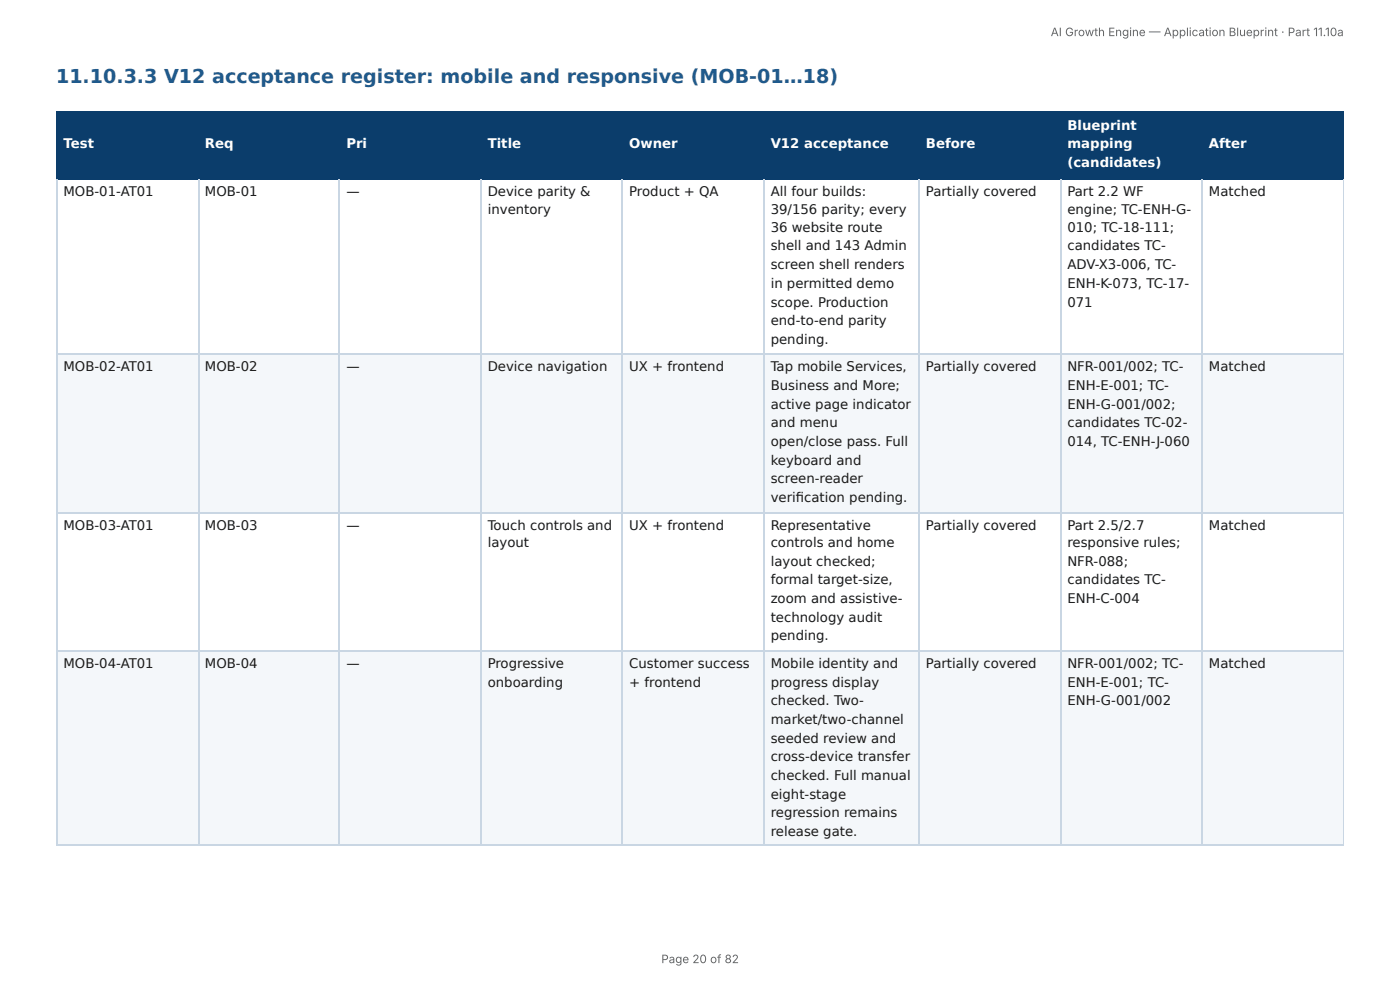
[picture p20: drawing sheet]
<svg xmlns="http://www.w3.org/2000/svg" width="297mm" height="210mm" viewBox="0 0 297 210" stroke-linecap="round" stroke-linejoin="round" font-family="sans-serif">
<defs><g id="words">
<text font-size="4.1" fill="#1f5a8c" x="11.9" y="17.7">11.10.3.3 V12 acceptance register: mobile and responsive (MOB-01…18)</text>
<g font-size="2.8" fill="#fff">
<text x="226.7" y="27.5">Blueprint</text>
<text x="13.5" y="31.5">Test</text>
<text x="43.5" y="31.5">Req</text>
<text x="73.6" y="31.5">Pri</text>
<text x="103.6" y="31.5">Title</text>
<text x="133.6" y="31.5">Owner</text>
<text x="163.7" y="31.5">V12 acceptance</text>
<text x="196.7" y="31.5">Before</text>
<text x="226.7" y="31.5">mapping</text>
<text x="226.7" y="35.5">(candidates)</text>
<text x="256.8" y="31.5">After</text>
</g>
<g font-size="2.8" fill="#1a1a1a">
<text x="13.5" y="41.5">MOB-01-AT01</text>
<text x="43.5" y="41.5">MOB-01</text>
<text x="73.6" y="41.5">—</text>
<text x="103.6" y="41.5">Device parity &amp;</text>
<text x="133.6" y="41.5">Product + QA</text>
<text x="163.7" y="41.5">All four builds:</text>
<text x="196.7" y="41.5">Partially covered</text>
<text x="226.7" y="41.5">Part 2.2 WF</text>
<text x="256.8" y="41.5">Matched</text>
<text x="103.6" y="45.5">inventory</text>
<text x="163.7" y="45.5">39/156 parity; every</text>
<text x="226.7" y="45.5">engine; TC-ENH-G-</text>
<text x="163.7" y="49.2">36 website route</text>
<text x="163.7" y="53.2">shell and 143 Admin</text>
<text x="226.7" y="49.2">010; TC-18-111;</text>
<text x="226.7" y="53.2">candidates TC-</text>
<text x="163.7" y="57.2">screen shell renders</text>
<text x="226.7" y="57.2">ADV-X3-006, TC-</text>
<text x="163.7" y="61.1">in permitted demo</text>
<text x="163.7" y="65.1">scope. Production</text>
<text x="226.7" y="61.1">ENH-K-073, TC-17-</text>
<text x="226.7" y="65.1">071</text>
<text x="163.7" y="69.1">end-to-end parity</text>
<text x="163.7" y="73">pending.</text>
<text x="13.5" y="78.8">MOB-02-AT01</text>
<text x="43.5" y="78.8">MOB-02</text>
<text x="73.6" y="78.8">—</text>
<text x="103.6" y="78.8">Device navigation</text>
<text x="133.6" y="78.8">UX + frontend</text>
<text x="163.7" y="78.8">Tap mobile Services,</text>
<text x="163.7" y="82.8">Business and More;</text>
<text x="196.7" y="78.8">Partially covered</text>
<text x="226.7" y="78.8">NFR-001/002; TC-</text>
<text x="226.7" y="82.8">ENH-E-001; TC-</text>
<text x="256.8" y="78.8">Matched</text>
<text x="163.7" y="86.8">active page indicator</text>
<text x="226.7" y="86.8">ENH-G-001/002;</text>
<text x="163.7" y="90.8">and menu</text>
<text x="163.7" y="94.7">open/close pass. Full</text>
<text x="226.7" y="90.8">candidates TC-02-</text>
<text x="226.7" y="94.7">014, TC-ENH-J-060</text>
<text x="163.7" y="98.7">keyboard and</text>
<text x="163.7" y="102.7">screen-reader</text>
<text x="163.7" y="106.6">verifi cation pending.</text>
<text x="13.5" y="112.4">MOB-03-AT01</text>
<text x="43.5" y="112.4">MOB-03</text>
<text x="73.6" y="112.4">—</text>
<text x="103.6" y="112.4">Touch controls and</text>
<text x="133.6" y="112.4">UX + frontend</text>
<text x="163.7" y="112.4">Representative</text>
<text x="196.7" y="112.4">Partially covered</text>
<text x="226.7" y="112.4">Part 2.5/2.7</text>
<text x="256.8" y="112.4">Matched</text>
<text x="103.6" y="116.2">layout</text>
<text x="163.7" y="116.2">controls and home</text>
<text x="226.7" y="116.2">responsive rules;</text>
<text x="163.7" y="120.1">layout checked;</text>
<text x="163.7" y="124.1">formal target-size,</text>
<text x="226.7" y="120.1">NFR-088;</text>
<text x="226.7" y="124.1">candidates TC-</text>
<text x="163.7" y="128.1">zoom and assistive-</text>
<text x="226.7" y="128.1">ENH-C-004</text>
<text x="163.7" y="132">technology audit</text>
<text x="163.7" y="136">pending.</text>
<text x="13.5" y="141.8">MOB-04-AT01</text>
<text x="43.5" y="141.8">MOB-04</text>
<text x="73.6" y="141.8">—</text>
<text x="103.6" y="141.8">Progressive</text>
<text x="133.6" y="141.8">Customer success</text>
<text x="163.7" y="141.8">Mobile identity and</text>
<text x="196.7" y="141.8">Partially covered</text>
<text x="226.7" y="141.8">NFR-001/002; TC-</text>
<text x="256.8" y="141.8">Matched</text>
<text x="103.6" y="145.8">onboarding</text>
<text x="133.6" y="145.8">+ frontend</text>
<text x="163.7" y="145.8">progress display</text>
<text x="163.7" y="149.8">checked. Two-</text>
<text x="226.7" y="145.8">ENH-E-001; TC-</text>
<text x="226.7" y="149.8">ENH-G-001/002</text>
<text x="163.7" y="153.7">market/two-channel</text>
<text x="163.7" y="157.7">seeded review and</text>
<text x="163.7" y="161.7">cross-device transfer</text>
<text x="163.7" y="165.6">checked. Full manual</text>
<text x="163.7" y="169.6">eight-stage</text>
<text x="163.7" y="173.6">regression remains</text>
<text x="163.7" y="177.5">release gate.</text>
</g>
<g font-size="2.5" fill="#666">
<text x="223.2" y="7.7">AI Growth Engine — Application Blueprint · Part 11.10a</text>
<text x="140.4" y="204.5">Page 20 of 82</text>
</g>
</g></defs>
<g fill="#0b3d6b">
<path d="M12.2 23.5h29.9v14.3h-29.9z"/>
<path d="M42.1 23.5h30.1v14.3h-30.1z"/>
<path d="M72.2 23.5h29.9v14.3h-29.9z"/>
<path d="M102.1 23.5h30.2v14.3h-30.2z"/>
<path d="M132.3 23.5h29.9v14.3h-29.9z"/>
<path d="M162.2 23.5h33.1v14.3h-33.1z"/>
<path d="M195.3 23.5h29.9v14.3h-29.9z"/>
<path d="M225.2 23.5h30.1v14.3h-30.1z"/>
<path d="M255.3 23.5h30.1v14.3h-30.1z"/>
</g>
<g fill="#f4f7fa">
<path d="M12.2 75.4h29.9v33.3h-29.9z"/>
<path d="M42.1 75.4h30.1v33.3h-30.1z"/>
<path d="M72.2 75.4h29.9v33.3h-29.9z"/>
<path d="M102.1 75.4h30.2v33.3h-30.2z"/>
<path d="M132.3 75.4h29.9v33.3h-29.9z"/>
<path d="M162.2 75.4h33.1v33.3h-33.1z"/>
<path d="M195.3 75.4h29.9v33.3h-29.9z"/>
<path d="M225.2 75.4h30.1v33.3h-30.1z"/>
<path d="M255.3 75.4h30.1v33.3h-30.1z"/>
<path d="M12.2 138.4h29.9v41.3h-29.9z"/>
<path d="M42.1 138.4h30.1v41.3h-30.1z"/>
<path d="M72.2 138.4h29.9v41.3h-29.9z"/>
<path d="M102.1 138.4h30.2v41.3h-30.2z"/>
<path d="M132.3 138.4h29.9v41.3h-29.9z"/>
<path d="M162.2 138.4h33.1v41.3h-33.1z"/>
<path d="M195.3 138.4h29.9v41.3h-29.9z"/>
<path d="M225.2 138.4h30.1v41.3h-30.1z"/>
<path d="M255.3 138.4h30.1v41.3h-30.1z"/>
</g>
<path d="M11.9 23.7h273.5M11.9 38h273.5M12 23.5v14.6M42.2 23.5v14.6M72.1 23.5v14.6M102.3 23.5v14.6M132.2 23.5v14.6M162.3 23.5v14.6M195.1 23.5v14.6M225.3 23.5v14.6M255.2 23.5v14.6" fill="none" stroke="#0b3d6b" stroke-width=".26"/>
<path d="M285.3 23.5v14.6" fill="none" stroke="#0b3d6b" stroke-width=".21"/>
<g fill="none" stroke="#c9d6e3" stroke-width=".26">
<path d="M12 38.1v141.6M42.2 38.1v141.6M72.1 38.1v141.6M102.3 38.1v141.6M132.2 38.1v141.6M162.3 38.1v141.6M195.1 38.1v141.6M225.3 38.1v141.6M255.2 38.1v141.6M11.9 75.3h273.5M11.9 108.9h273.5M11.9 138.2h273.5"/>
<path d="M11.9 179.5h273.5"/>
</g>
<path d="M285.3 38.1v141.6" fill="none" stroke="#c9d6e3" stroke-width=".21"/>
<use href="#words"/>
</svg>
